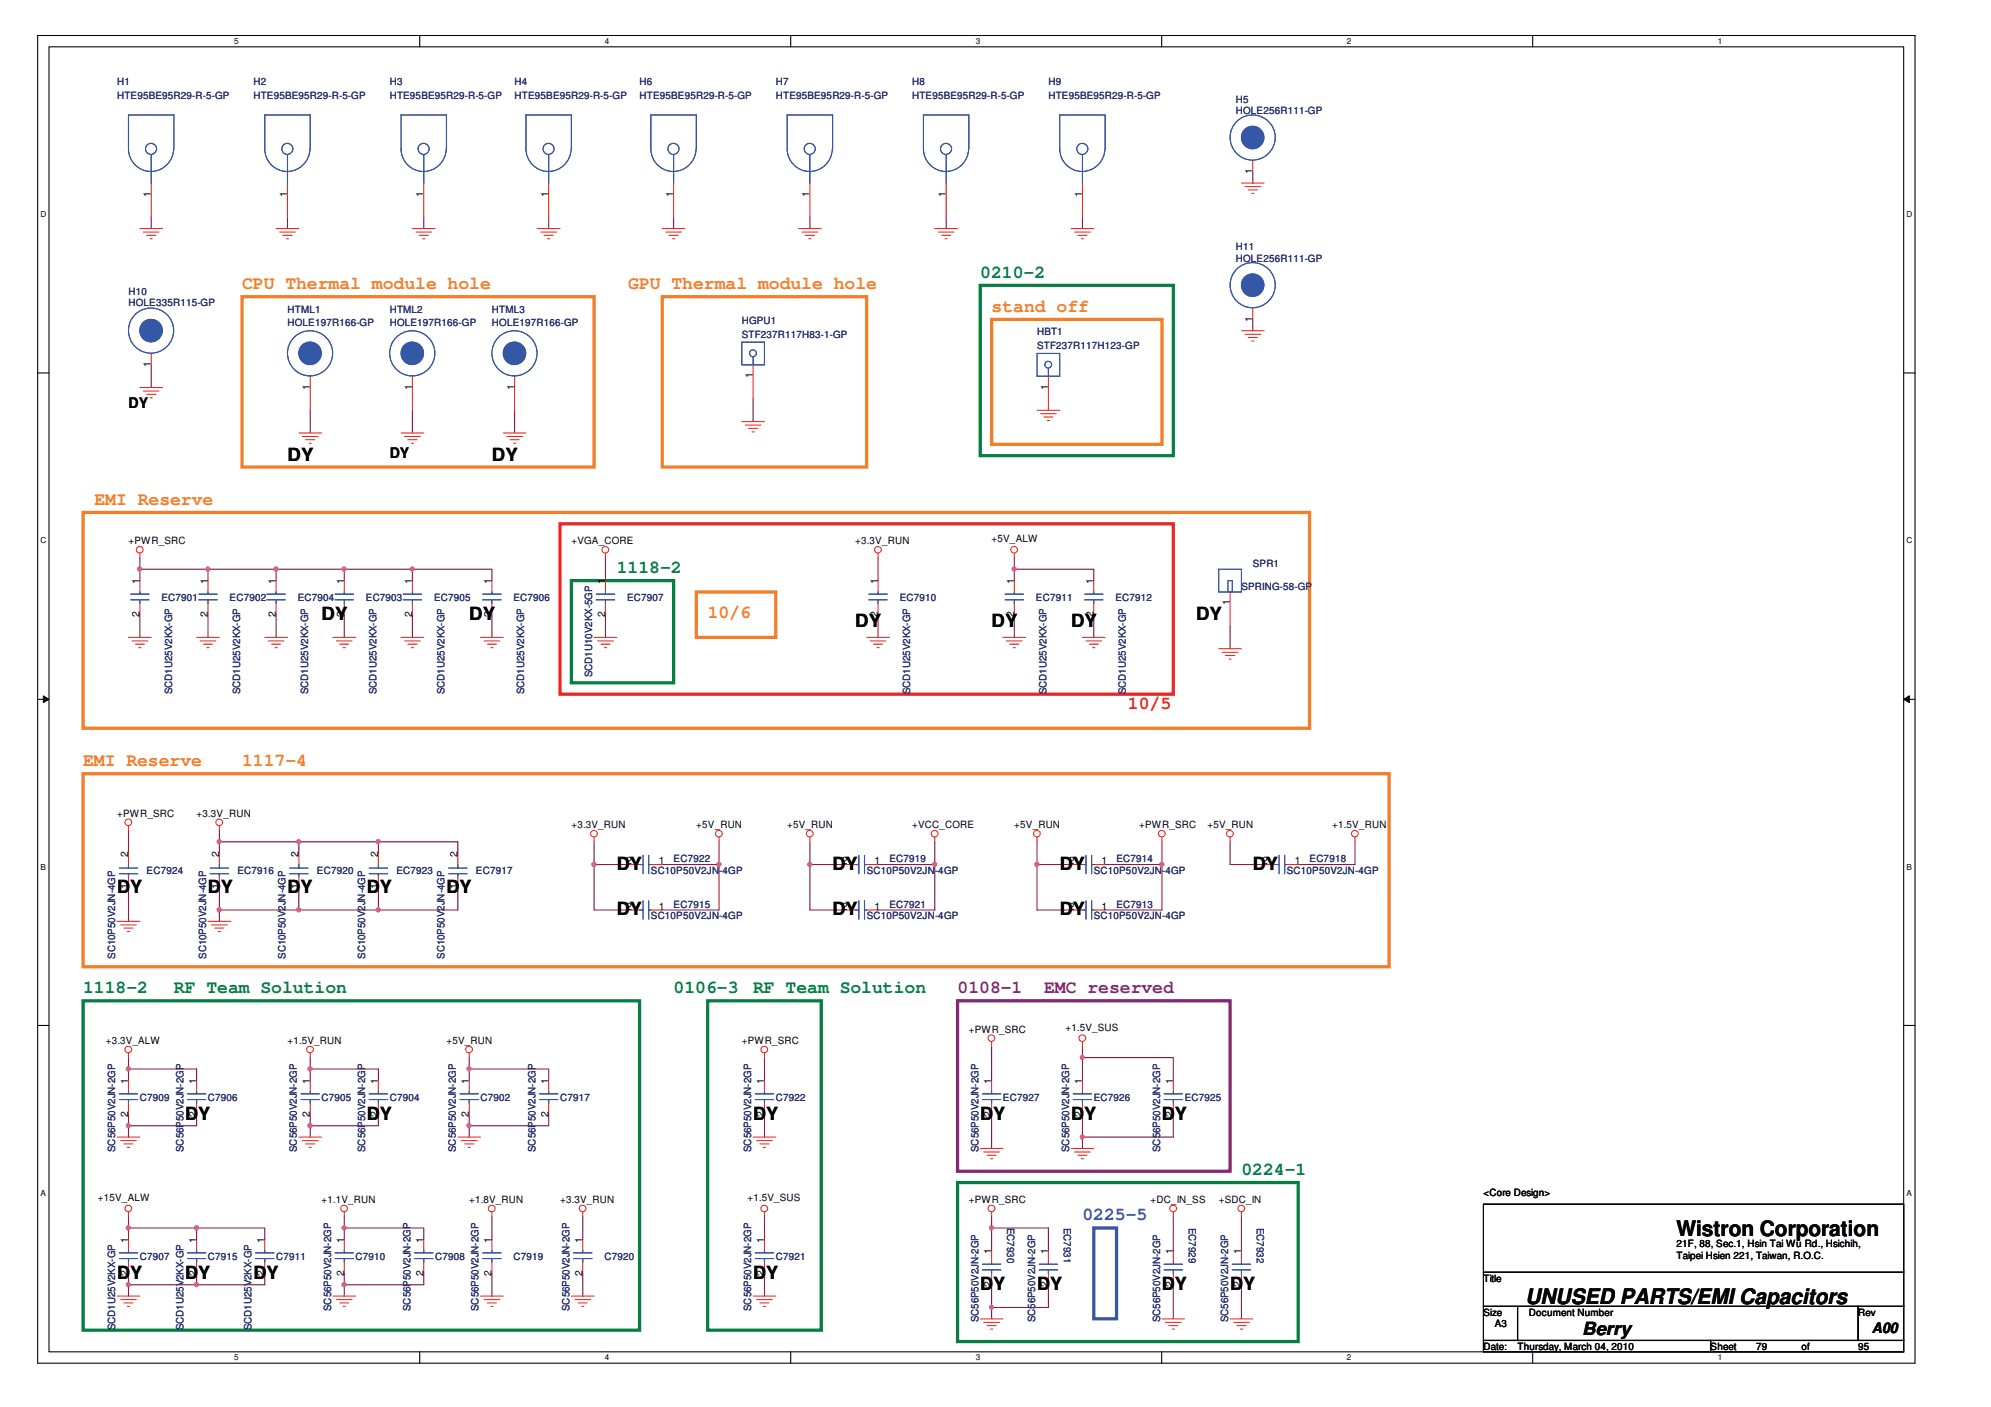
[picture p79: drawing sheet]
<svg xmlns="http://www.w3.org/2000/svg" width="297mm" height="210mm" viewBox="0 0 297 210" stroke-linecap="round" stroke-linejoin="round" font-family="sans-serif">
<defs><g id="words">
<g font-size="3.2" fill="#040503">
<text x="250.1" y="184.3">Wistron Corporation</text>
<text x="227.6" y="194.6">UNUSED PARTS/EMI Capacitors</text>
</g>
<g font-size="2.7" fill="#047e41">
<text x="146.2" y="41.4">0210-2</text>
<text x="92" y="85.5">1118-2</text>
<text x="12.4" y="148.2">1118-2</text>
<text x="25.9" y="148.2">RF Team Solution</text>
<text x="100.5" y="148.2">0106-3</text>
<text x="112.4" y="148.2">RF Team Solution</text>
<text x="185.2" y="175.3">0224-1</text>
</g>
<g font-size="2.7" fill="#f47e25">
<text x="36.1" y="43.1">CPU Thermal module hole</text>
<text x="93.7" y="43.1">GPU Thermal module hole</text>
<text x="147.9" y="46.5">stand off</text>
<text x="14.1" y="75.3">EMI Reserve</text>
<text x="105.6" y="92.3">10/6</text>
<text x="12.4" y="114.3">EMI Reserve</text>
<text x="36.1" y="114.3">1117-4</text>
</g>
<g font-size="2.7" fill="#040503">
<text x="42.9" y="68.8">DY</text>
<text x="73.4" y="68.8">DY</text>
<text x="48" y="92.5">DY</text>
<text x="70" y="92.5">DY</text>
<text x="127.6" y="93.5">DY</text>
<text x="147.9" y="93.5">DY</text>
<text x="159.8" y="93.5">DY</text>
<text x="178.4" y="92.5">DY</text>
<text x="92" y="129.8">DY</text>
<text x="124.2" y="129.8">DY</text>
<text x="158.1" y="129.8">DY</text>
<text x="186.9" y="129.8">DY</text>
<text x="17.5" y="133.2">DY</text>
<text x="31" y="133.2">DY</text>
<text x="42.9" y="133.2">DY</text>
<text x="54.8" y="133.2">DY</text>
<text x="66.6" y="133.2">DY</text>
<text x="92" y="136.6">DY</text>
<text x="124.2" y="136.6">DY</text>
<text x="158.1" y="136.6">DY</text>
<text x="27.6" y="167.1">DY</text>
<text x="54.8" y="167.1">DY</text>
<text x="112.4" y="167.1">DY</text>
<text x="146.2" y="167.1">DY</text>
<text x="159.8" y="167.1">DY</text>
<text x="173.4" y="167.1">DY</text>
<text x="17.5" y="190.8">DY</text>
<text x="27.6" y="190.8">DY</text>
<text x="37.8" y="190.8">DY</text>
<text x="112.4" y="190.8">DY</text>
<text x="146.2" y="192.5">DY</text>
<text x="154.7" y="192.5">DY</text>
<text x="173.4" y="192.5">DY</text>
<text x="183.5" y="192.5">DY</text>
<text x="236" y="199.2">Berry</text>
</g>
<text font-size="2.7" fill="#ee2523" x="168.3" y="105.8">10/5</text>
<g font-size="2.7" fill="#87267d">
<text x="142.9" y="148.2">0108-1</text>
<text x="155.8" y="148.2">EMC reserved</text>
</g>
<text font-size="2.7" fill="#3457a6" x="161.5" y="182.1">0225-5</text>
<g font-size="2.2" fill="#040503">
<text x="19.2" y="60.8">DY</text>
<text x="58.1" y="68.3">DY</text>
<text x="279.2" y="198.9">A00</text>
</g>
<g font-size="1.5" fill="#252c73">
<text x="17.5" y="12.8">H1</text>
<text x="17.5" y="14.8">HTE95BE95R29-R-5-GP</text>
<text x="37.8" y="12.8">H2</text>
<text x="37.8" y="14.8">HTE95BE95R29-R-5-GP</text>
<text x="58.1" y="12.8">H3</text>
<text x="58.1" y="14.8">HTE95BE95R29-R-5-GP</text>
<text x="76.8" y="12.8">H4</text>
<text x="76.8" y="14.8">HTE95BE95R29-R-5-GP</text>
<text x="95.4" y="12.8">H6</text>
<text x="95.4" y="14.8">HTE95BE95R29-R-5-GP</text>
<text x="115.7" y="12.8">H7</text>
<text x="115.7" y="14.8">HTE95BE95R29-R-5-GP</text>
<text x="136.1" y="12.8">H8</text>
<text x="136.1" y="14.8">HTE95BE95R29-R-5-GP</text>
<text x="156.4" y="12.8">H9</text>
<text x="156.4" y="14.8">HTE95BE95R29-R-5-GP</text>
<text x="184.4" y="15.3">H5</text>
<text x="184.4" y="17">HOLE256R111-GP</text>
<text x="184.4" y="37.3">H11</text>
<text x="184.4" y="39">HOLE256R111-GP</text>
<text x="19.2" y="43.9">H10</text>
<text x="19.2" y="45.6">HOLE335R115-GP</text>
<text x="42.9" y="46.6">HTML1</text>
<text x="58.1" y="46.6">HTML2</text>
<text x="73.4" y="46.6">HTML3</text>
<text x="42.9" y="48.7">HOLE197R166-GP</text>
<text x="58.1" y="48.7">HOLE197R166-GP</text>
<text x="73.4" y="48.7">HOLE197R166-GP</text>
<text x="110.7" y="48.3">HGPU1</text>
<text x="110.7" y="50.4">STF237R117H83-1-GP</text>
<text x="154.7" y="50">HBT1</text>
<text x="154.7" y="52.1">STF237R117H123-GP</text>
<text x="24.1" y="89.7">EC7901</text>
<text x="34.3" y="89.7">EC7902</text>
<text x="44.4" y="89.7">EC7904</text>
<text x="54.6" y="89.7">EC7903</text>
<text x="64.8" y="89.7">EC7905</text>
<text x="76.6" y="89.7">EC7906</text>
<text x="93.6" y="89.7">EC7907</text>
<text x="134.2" y="89.7">EC7910</text>
<text x="154.6" y="89.7">EC7911</text>
<text x="166.4" y="89.7">EC7912</text>
<text x="185.2" y="88">SPRING-58-GP</text>
<text x="186.9" y="84.6">SPR1</text>
<text x="88.4" y="101" transform="rotate(-90 88.4 101)">SCD1U10V2KX-5GP</text>
<text x="25.7" y="103.6" transform="rotate(-90 25.7 103.6)">SCD1U25V2KX-GP</text>
<text x="35.8" y="103.6" transform="rotate(-90 35.8 103.6)">SCD1U25V2KX-GP</text>
<text x="46" y="103.6" transform="rotate(-90 46 103.6)">SCD1U25V2KX-GP</text>
<text x="56.2" y="103.6" transform="rotate(-90 56.2 103.6)">SCD1U25V2KX-GP</text>
<text x="66.3" y="103.6" transform="rotate(-90 66.3 103.6)">SCD1U25V2KX-GP</text>
<text x="78.2" y="103.6" transform="rotate(-90 78.2 103.6)">SCD1U25V2KX-GP</text>
<text x="135.8" y="103.6" transform="rotate(-90 135.8 103.6)">SCD1U25V2KX-GP</text>
<text x="156.1" y="103.6" transform="rotate(-90 156.1 103.6)">SCD1U25V2KX-GP</text>
<text x="168" y="103.6" transform="rotate(-90 168 103.6)">SCD1U25V2KX-GP</text>
<text x="21.9" y="130.3">EC7924</text>
<text x="35.4" y="130.3">EC7916</text>
<text x="47.3" y="130.3">EC7920</text>
<text x="59.1" y="130.3">EC7923</text>
<text x="71" y="130.3">EC7917</text>
<text x="97.1" y="130.3">SC10P50V2JN-4GP</text>
<text x="100.5" y="128.7">EC7922</text>
<text x="129.3" y="130.3">SC10P50V2JN-4GP</text>
<text x="132.7" y="128.7">EC7919</text>
<text x="163.2" y="130.3">SC10P50V2JN-4GP</text>
<text x="166.6" y="128.7">EC7914</text>
<text x="192" y="130.3">SC10P50V2JN-4GP</text>
<text x="195.4" y="128.7">EC7918</text>
<text x="97.1" y="137.1">SC10P50V2JN-4GP</text>
<text x="100.5" y="135.4">EC7915</text>
<text x="129.3" y="137.1">SC10P50V2JN-4GP</text>
<text x="132.7" y="135.4">EC7921</text>
<text x="163.2" y="137.1">SC10P50V2JN-4GP</text>
<text x="166.6" y="135.4">EC7913</text>
<text x="17.2" y="143.1" transform="rotate(-90 17.2 143.1)">SC10P50V2JN-4GP</text>
<text x="30.7" y="143.1" transform="rotate(-90 30.7 143.1)">SC10P50V2JN-4GP</text>
<text x="42.6" y="143.1" transform="rotate(-90 42.6 143.1)">SC10P50V2JN-4GP</text>
<text x="54.5" y="143.1" transform="rotate(-90 54.5 143.1)">SC10P50V2JN-4GP</text>
<text x="66.3" y="143.1" transform="rotate(-90 66.3 143.1)">SC10P50V2JN-4GP</text>
<text x="20.9" y="164.2">C7909</text>
<text x="31" y="164.2">C7906</text>
<text x="48" y="164.2">C7905</text>
<text x="58.1" y="164.2">C7904</text>
<text x="71.7" y="164.2">C7902</text>
<text x="83.6" y="164.2">C7917</text>
<text x="115.7" y="164.2">C7922</text>
<text x="149.6" y="164.2">EC7927</text>
<text x="163.2" y="164.2">EC7926</text>
<text x="176.7" y="164.2">EC7925</text>
<text x="17.2" y="171.9" transform="rotate(-90 17.2 171.9)">SC56P50V2JN-2GP</text>
<text x="27.4" y="171.9" transform="rotate(-90 27.4 171.9)">SC56P50V2JN-2GP</text>
<text x="44.3" y="171.9" transform="rotate(-90 44.3 171.9)">SC56P50V2JN-2GP</text>
<text x="54.5" y="171.9" transform="rotate(-90 54.5 171.9)">SC56P50V2JN-2GP</text>
<text x="68" y="171.9" transform="rotate(-90 68 171.9)">SC56P50V2JN-2GP</text>
<text x="79.9" y="171.9" transform="rotate(-90 79.9 171.9)">SC56P50V2JN-2GP</text>
<text x="112.1" y="171.9" transform="rotate(-90 112.1 171.9)">SC56P50V2JN-2GP</text>
<text x="146" y="171.9" transform="rotate(-90 146 171.9)">SC56P50V2JN-2GP</text>
<text x="159.5" y="171.9" transform="rotate(-90 159.5 171.9)">SC56P50V2JN-2GP</text>
<text x="173.1" y="171.9" transform="rotate(-90 173.1 171.9)">SC56P50V2JN-2GP</text>
<text x="150.2" y="183.2" transform="rotate(90 150.2 183.2)">EC7930</text>
<text x="158.7" y="183.2" transform="rotate(90 158.7 183.2)">EC7931</text>
<text x="177.3" y="183.2" transform="rotate(90 177.3 183.2)">EC7929</text>
<text x="187.5" y="183.2" transform="rotate(90 187.5 183.2)">EC7932</text>
<text x="20.9" y="188">C7907</text>
<text x="31" y="188">C7915</text>
<text x="41.2" y="188">C7911</text>
<text x="53.1" y="188">C7910</text>
<text x="64.9" y="188">C7908</text>
<text x="76.6" y="188">C7919</text>
<text x="90.2" y="188">C7920</text>
<text x="115.7" y="188">C7921</text>
<text x="49.4" y="195.6" transform="rotate(-90 49.4 195.6)">SC56P50V2JN-2GP</text>
<text x="61.2" y="195.6" transform="rotate(-90 61.2 195.6)">SC56P50V2JN-2GP</text>
<text x="71.4" y="195.6" transform="rotate(-90 71.4 195.6)">SC56P50V2JN-2GP</text>
<text x="85" y="195.6" transform="rotate(-90 85 195.6)">SC56P50V2JN-2GP</text>
<text x="112.1" y="195.6" transform="rotate(-90 112.1 195.6)">SC56P50V2JN-2GP</text>
<text x="146" y="197.3" transform="rotate(-90 146 197.3)">SC56P50V2JN-2GP</text>
<text x="154.4" y="197.3" transform="rotate(-90 154.4 197.3)">SC56P50V2JN-2GP</text>
<text x="173.1" y="197.3" transform="rotate(-90 173.1 197.3)">SC56P50V2JN-2GP</text>
<text x="183.2" y="197.3" transform="rotate(-90 183.2 197.3)">SC56P50V2JN-2GP</text>
<text x="17.2" y="198.4" transform="rotate(-90 17.2 198.4)">SCD1U25V2KX-GP</text>
<text x="27.4" y="198.4" transform="rotate(-90 27.4 198.4)">SCD1U25V2KX-GP</text>
<text x="37.5" y="198.4" transform="rotate(-90 37.5 198.4)">SCD1U25V2KX-GP</text>
</g>
<g font-size="1.5" fill="#040503">
<text x="22.5" y="29.3" transform="rotate(-90 22.5 29.3)">1</text>
<text x="42.9" y="29.3" transform="rotate(-90 42.9 29.3)">1</text>
<text x="63.2" y="29.3" transform="rotate(-90 63.2 29.3)">1</text>
<text x="81.8" y="29.3" transform="rotate(-90 81.8 29.3)">1</text>
<text x="100.5" y="29.3" transform="rotate(-90 100.5 29.3)">1</text>
<text x="120.8" y="29.3" transform="rotate(-90 120.8 29.3)">1</text>
<text x="141.1" y="29.3" transform="rotate(-90 141.1 29.3)">1</text>
<text x="161.5" y="29.3" transform="rotate(-90 161.5 29.3)">1</text>
<text x="186.9" y="25.9" transform="rotate(-90 186.9 25.9)">1</text>
<text x="186.9" y="48" transform="rotate(-90 186.9 48)">1</text>
<text x="22.5" y="54.8" transform="rotate(-90 22.5 54.8)">1</text>
<text x="46.2" y="58.1" transform="rotate(-90 46.2 58.1)">1</text>
<text x="61.5" y="58.1" transform="rotate(-90 61.5 58.1)">1</text>
<text x="76.7" y="58.1" transform="rotate(-90 76.7 58.1)">1</text>
<text x="112.3" y="56.4" transform="rotate(-90 112.3 56.4)">1</text>
<text x="156.4" y="58.1" transform="rotate(-90 156.4 58.1)">1</text>
<text x="19.2" y="81.2">+PWR_SRC</text>
<text x="85.2" y="81.2">+VGA_CORE</text>
<text x="127.6" y="81.2">+3.3V_RUN</text>
<text x="147.9" y="80.9">+5V_ALW</text>
<text x="20.8" y="87.1" transform="rotate(-90 20.8 87.1)">1</text>
<text x="31" y="87.1" transform="rotate(-90 31 87.1)">1</text>
<text x="41.2" y="87.1" transform="rotate(-90 41.2 87.1)">1</text>
<text x="51.3" y="87.1" transform="rotate(-90 51.3 87.1)">1</text>
<text x="61.5" y="87.1" transform="rotate(-90 61.5 87.1)">1</text>
<text x="73.3" y="87.1" transform="rotate(-90 73.3 87.1)">1</text>
<text x="90.3" y="87.1" transform="rotate(-90 90.3 87.1)">1</text>
<text x="131" y="87.1" transform="rotate(-90 131 87.1)">1</text>
<text x="151.3" y="87.1" transform="rotate(-90 151.3 87.1)">1</text>
<text x="163.1" y="87.1" transform="rotate(-90 163.1 87.1)">1</text>
<text x="20.8" y="92" transform="rotate(-90 20.8 92)">2</text>
<text x="31" y="92" transform="rotate(-90 31 92)">2</text>
<text x="41.2" y="92" transform="rotate(-90 41.2 92)">2</text>
<text x="51.3" y="92" transform="rotate(-90 51.3 92)">2</text>
<text x="61.5" y="92" transform="rotate(-90 61.5 92)">2</text>
<text x="73.3" y="92" transform="rotate(-90 73.3 92)">2</text>
<text x="90.3" y="92" transform="rotate(-90 90.3 92)">2</text>
<text x="131" y="92" transform="rotate(-90 131 92)">2</text>
<text x="151.3" y="92" transform="rotate(-90 151.3 92)">2</text>
<text x="163.1" y="92" transform="rotate(-90 163.1 92)">2</text>
<text x="183.5" y="90.3" transform="rotate(-90 183.5 90.3)">1</text>
<text x="17.5" y="121.9">+PWR_SRC</text>
<text x="29.3" y="121.9">+3.3V_RUN</text>
<text x="85.2" y="123.6">+3.3V_RUN</text>
<text x="103.9" y="123.6">+5V_RUN</text>
<text x="117.4" y="123.6">+5V_RUN</text>
<text x="136.1" y="123.6">+VCC_CORE</text>
<text x="151.3" y="123.6">+5V_RUN</text>
<text x="170" y="123.6">+PWR_SRC</text>
<text x="180.1" y="123.6">+5V_RUN</text>
<text x="198.8" y="123.6">+1.5V_RUN</text>
<text x="19.1" y="127.8" transform="rotate(-90 19.1 127.8)">2</text>
<text x="32.7" y="127.8" transform="rotate(-90 32.7 127.8)">2</text>
<text x="44.5" y="127.8" transform="rotate(-90 44.5 127.8)">2</text>
<text x="56.4" y="127.8" transform="rotate(-90 56.4 127.8)">2</text>
<text x="68.3" y="127.8" transform="rotate(-90 68.3 127.8)">2</text>
<text x="93.4" y="128.9">2</text>
<text x="98.3" y="128.9">1</text>
<text x="125.6" y="128.9">2</text>
<text x="130.5" y="128.9">1</text>
<text x="159.5" y="128.9">2</text>
<text x="164.4" y="128.9">1</text>
<text x="188.3" y="128.9">2</text>
<text x="193.2" y="128.9">1</text>
<text x="19.1" y="132.7" transform="rotate(-90 19.1 132.7)">1</text>
<text x="32.7" y="132.7" transform="rotate(-90 32.7 132.7)">1</text>
<text x="44.5" y="132.7" transform="rotate(-90 44.5 132.7)">1</text>
<text x="56.4" y="132.7" transform="rotate(-90 56.4 132.7)">1</text>
<text x="68.3" y="132.7" transform="rotate(-90 68.3 132.7)">1</text>
<text x="93.4" y="135.7">2</text>
<text x="98.3" y="135.7">1</text>
<text x="125.6" y="135.7">2</text>
<text x="130.5" y="135.7">1</text>
<text x="159.5" y="135.7">2</text>
<text x="164.4" y="135.7">1</text>
<text x="15.8" y="155.8">+3.3V_ALW</text>
<text x="42.9" y="155.8">+1.5V_RUN</text>
<text x="66.6" y="155.8">+5V_RUN</text>
<text x="110.7" y="155.8">+PWR_SRC</text>
<text x="144.6" y="154.1">+PWR_SRC</text>
<text x="159" y="153.7">+1.5V_SUS</text>
<text x="19.1" y="161.7" transform="rotate(-90 19.1 161.7)">1</text>
<text x="29.3" y="161.7" transform="rotate(-90 29.3 161.7)">1</text>
<text x="46.2" y="161.7" transform="rotate(-90 46.2 161.7)">1</text>
<text x="56.4" y="161.7" transform="rotate(-90 56.4 161.7)">1</text>
<text x="70" y="161.7" transform="rotate(-90 70 161.7)">1</text>
<text x="81.8" y="161.7" transform="rotate(-90 81.8 161.7)">1</text>
<text x="114" y="161.7" transform="rotate(-90 114 161.7)">1</text>
<text x="147.9" y="161.7" transform="rotate(-90 147.9 161.7)">1</text>
<text x="161.5" y="161.7" transform="rotate(-90 161.5 161.7)">1</text>
<text x="175" y="161.7" transform="rotate(-90 175 161.7)">1</text>
<text x="19.1" y="166.6" transform="rotate(-90 19.1 166.6)">2</text>
<text x="29.3" y="166.6" transform="rotate(-90 29.3 166.6)">2</text>
<text x="46.2" y="166.6" transform="rotate(-90 46.2 166.6)">2</text>
<text x="56.4" y="166.6" transform="rotate(-90 56.4 166.6)">2</text>
<text x="70" y="166.6" transform="rotate(-90 70 166.6)">2</text>
<text x="81.8" y="166.6" transform="rotate(-90 81.8 166.6)">2</text>
<text x="114" y="166.6" transform="rotate(-90 114 166.6)">2</text>
<text x="147.9" y="166.6" transform="rotate(-90 147.9 166.6)">2</text>
<text x="161.5" y="166.6" transform="rotate(-90 161.5 166.6)">2</text>
<text x="175" y="166.6" transform="rotate(-90 175 166.6)">2</text>
<text x="14.6" y="179.2">+15V_ALW</text>
<text x="48" y="179.5">+1.1V_RUN</text>
<text x="70" y="179.5">+1.8V_RUN</text>
<text x="83.6" y="179.5">+3.3V_RUN</text>
<text x="111.5" y="179.2">+1.5V_SUS</text>
<text x="144.6" y="179.5">+PWR_SRC</text>
<text x="171.7" y="179.5">+DC_IN_SS</text>
<text x="181.8" y="179.5">+SDC_IN</text>
<text x="221.3" y="178.5">&lt;Core Design&gt;</text>
<text x="19.1" y="185.4" transform="rotate(-90 19.1 185.4)">1</text>
<text x="29.3" y="185.4" transform="rotate(-90 29.3 185.4)">1</text>
<text x="39.5" y="185.4" transform="rotate(-90 39.5 185.4)">1</text>
<text x="51.3" y="185.4" transform="rotate(-90 51.3 185.4)">1</text>
<text x="63.2" y="185.4" transform="rotate(-90 63.2 185.4)">1</text>
<text x="73.3" y="185.4" transform="rotate(-90 73.3 185.4)">1</text>
<text x="86.9" y="185.4" transform="rotate(-90 86.9 185.4)">1</text>
<text x="114" y="185.4" transform="rotate(-90 114 185.4)">1</text>
<text x="19.1" y="190.3" transform="rotate(-90 19.1 190.3)">2</text>
<text x="29.3" y="190.3" transform="rotate(-90 29.3 190.3)">2</text>
<text x="39.5" y="190.3" transform="rotate(-90 39.5 190.3)">2</text>
<text x="51.3" y="190.3" transform="rotate(-90 51.3 190.3)">2</text>
<text x="63.2" y="190.3" transform="rotate(-90 63.2 190.3)">2</text>
<text x="73.3" y="190.3" transform="rotate(-90 73.3 190.3)">2</text>
<text x="86.9" y="190.3" transform="rotate(-90 86.9 190.3)">2</text>
<text x="114" y="190.3" transform="rotate(-90 114 190.3)">2</text>
<text x="147.9" y="192" transform="rotate(-90 147.9 192)">2</text>
<text x="147.9" y="187.1" transform="rotate(-90 147.9 187.1)">1</text>
<text x="156.4" y="192" transform="rotate(-90 156.4 192)">2</text>
<text x="156.4" y="187.1" transform="rotate(-90 156.4 187.1)">1</text>
<text x="175" y="192" transform="rotate(-90 175 192)">2</text>
<text x="175" y="187.1" transform="rotate(-90 175 187.1)">1</text>
<text x="185.2" y="192" transform="rotate(-90 185.2 192)">2</text>
<text x="185.2" y="187.1" transform="rotate(-90 185.2 187.1)">1</text>
<text x="221.3" y="191.2">Title</text>
<text x="250.1" y="186.1">21F, 88, Sec.1, Hsin Tai Wu Rd., Hsichih,</text>
<text x="250.1" y="187.8">Taipei Hsien 221, Taiwan, R.O.C.</text>
<text x="221.3" y="196.3">Size</text>
<text x="223" y="198">A3</text>
<text x="228.1" y="196.3">Document Number</text>
<text x="277.2" y="196.3">Rev</text>
<text x="221.3" y="201.3">Date:</text>
<text x="226.4" y="201.3">Thursday, March 04, 2010</text>
<text x="255.2" y="201.3">Sheet</text>
<text x="262" y="201.3">79</text>
<text x="268.8" y="201.4">of</text>
<text x="277.2" y="201.3">95</text>
</g>
<g font-size="1.2" fill="#040503">
<text x="34.9" y="6.5">5</text>
<text x="90.3" y="6.5">4</text>
<text x="145.6" y="6.5">3</text>
<text x="200.9" y="6.5">2</text>
<text x="256.3" y="6.5">1</text>
<text x="6.1" y="32.4">D</text>
<text x="284.5" y="32.4">D</text>
<text x="6.1" y="81.1">C</text>
<text x="284.5" y="81.1">C</text>
<text x="6.1" y="129.7">B</text>
<text x="284.5" y="129.7">B</text>
<text x="6.1" y="178.4">A</text>
<text x="284.5" y="178.4">A</text>
<text x="34.9" y="202.9">5</text>
<text x="90.3" y="202.9">4</text>
<text x="145.6" y="202.9">3</text>
<text x="200.9" y="202.9">2</text>
<text x="256.3" y="202.9">1</text>
</g>
</g></defs>
<path d="M5.6 5.3h280.1v198.1h-280.1zM7.3 7h276.7v194.7h-276.7z" fill="none" stroke="#040503" stroke-width=".16"/>
<g fill="#fff">
<path d="M34.9 5.5h.7v1.3h-.7z"/>
<path d="M34.9 201.8h.7v1.4h-.7z"/>
</g>
<path d="M62.6 5.3v1.7M62.6 201.7v1.7" fill="none" stroke="#040503" stroke-width=".16"/>
<g fill="#fff">
<path d="M90.3 5.5h.6v1.3h-.6z"/>
<path d="M90.3 201.8h.6v1.4h-.6z"/>
</g>
<path d="M118 5.3v1.7M118 201.7v1.7" fill="none" stroke="#040503" stroke-width=".16"/>
<g fill="#fff">
<path d="M145.6 5.5h.6v1.3h-.6z"/>
<path d="M145.6 201.8h.6v1.4h-.6z"/>
</g>
<path d="M173.3 5.3v1.7M173.3 201.7v1.7" fill="none" stroke="#040503" stroke-width=".16"/>
<g fill="#fff">
<path d="M200.9 5.5h.7v1.3h-.7z"/>
<path d="M200.9 201.8h.7v1.4h-.7z"/>
</g>
<path d="M228.7 5.3v1.7M228.7 201.7v1.7" fill="none" stroke="#040503" stroke-width=".16"/>
<g fill="#fff">
<path d="M256.3 5.5h.6v1.3h-.6z"/>
<path d="M256.3 201.8h.6v1.4h-.6z"/>
<path d="M6.1 31.3h.8v1.3h-.8z"/>
<path d="M284.5 31.3h.8v1.3h-.8z"/>
<path d="M6.1 80h.8v1.3h-.8z"/>
<path d="M284.5 80h.8v1.3h-.8z"/>
</g>
<path d="M5.6 55.6h1.7M284 55.6h1.7" fill="none" stroke="#040503" stroke-width=".16"/>
<g fill="#fff">
<path d="M6.1 128.7h.7v1.3h-.7z"/>
<path d="M284.5 128.7h.7v1.3h-.7z"/>
</g>
<path d="M5.6 104.3h1.7M284 104.3h1.7" fill="none" stroke="#040503" stroke-width=".16"/>
<path d="M6.5 103.8l.8 .5-.8 .5z" fill="#040503"/>
<path d="M6.5 103.8l.8 .5-.8 .5z" fill="none" stroke="#040503" stroke-width=".15"/>
<path d="M284 104.3l.9-.5v1z" fill="#040503"/>
<path d="M284 104.3l.9-.5v1z" fill="none" stroke="#040503" stroke-width=".15"/>
<g fill="#fff">
<path d="M6.1 177.3h.7v1.3h-.7z"/>
<path d="M284.5 177.3h.7v1.3h-.7z"/>
</g>
<path d="M5.6 153h1.7M284 153h1.7" fill="none" stroke="#040503" stroke-width=".16"/>
<g fill="none" stroke="#89163e" stroke-width=".16">
<path d="M22.6 32.4v1.7M42.9 32.4v1.7M63.2 32.4v1.7M81.9 32.4v1.7M100.5 32.4v1.7M120.8 32.4v1.7M141.2 32.4v1.7M161.5 32.4v1.7M186.9 25.6v1.7M22.6 54.4v3.4M112.4 59.5v3.4M46.3 61.2v3.4"/>
<path d="M61.5 61.2v3.4M76.8 61.2v3.4M20.9 86.6v-1.7h10.1v1.7M20.9 91.7v3.4M31 91.7v3.4"/>
</g>
<circle cx="31" cy="84.9" r=".31" fill="#ca5ca3"/>
<circle cx="31" cy="84.9" r=".31" fill="none" stroke="#ca5ca3" stroke-width=".16"/>
<circle cx="20.8" cy="84.9" r=".31" fill="#ca5ca3"/>
<circle cx="20.8" cy="84.9" r=".31" fill="none" stroke="#ca5ca3" stroke-width=".16"/>
<path d="M20.9 83.2v1.7M41.2 91.7v3.4M41.2 84.9h10.2M51.4 91.7v3.4" fill="none" stroke="#89163e" stroke-width=".16"/>
<circle cx="41.2" cy="84.9" r=".31" fill="#ca5ca3"/>
<circle cx="41.2" cy="84.9" r=".31" fill="none" stroke="#ca5ca3" stroke-width=".16"/>
<path d="M31 84.9h10.2v1.7M51.4 86.6v-1.7h10.1v1.7M61.5 91.7v3.4" fill="none" stroke="#89163e" stroke-width=".16"/>
<circle cx="61.5" cy="84.9" r=".31" fill="#ca5ca3"/>
<circle cx="61.5" cy="84.9" r=".31" fill="none" stroke="#ca5ca3" stroke-width=".16"/>
<circle cx="51.3" cy="84.9" r=".31" fill="#ca5ca3"/>
<circle cx="51.3" cy="84.9" r=".31" fill="none" stroke="#ca5ca3" stroke-width=".16"/>
<path d="M61.5 84.9h11.9v1.7M73.4 91.7v3.4M90.3 83.2v3.4M90.3 91.7v3.4M131 83.2v3.4M131 91.7v3.4M151.3 86.6v-1.7h11.9v1.7M151.3 91.7v3.4M163.2 91.7v3.4M183.5 93.4v3.4" fill="none" stroke="#89163e" stroke-width=".16"/>
<circle cx="151.3" cy="84.9" r=".31" fill="#ca5ca3"/>
<circle cx="151.3" cy="84.9" r=".31" fill="none" stroke="#ca5ca3" stroke-width=".16"/>
<path d="M186.9 47.7v1.6M151.3 83.2v1.7M19.2 123.9v3.4M19.2 132.4v5M44.6 125.6h-11.9v1.7" fill="none" stroke="#89163e" stroke-width=".16"/>
<circle cx="32.7" cy="125.6" r=".31" fill="#ca5ca3"/>
<circle cx="32.7" cy="125.6" r=".31" fill="none" stroke="#ca5ca3" stroke-width=".16"/>
<path d="M32.7 123.9v1.7M44.6 125.6v1.7M56.4 125.6v1.7" fill="none" stroke="#89163e" stroke-width=".16"/>
<circle cx="44.6" cy="125.6" r=".31" fill="#ca5ca3"/>
<circle cx="44.6" cy="125.6" r=".31" fill="none" stroke="#ca5ca3" stroke-width=".16"/>
<path d="M32.7 132.4v3.4M44.6 125.6h11.8M44.6 132.4v3.4M56.4 132.4v3.4" fill="none" stroke="#89163e" stroke-width=".16"/>
<circle cx="44.6" cy="135.7" r=".31" fill="#ca5ca3"/>
<circle cx="44.6" cy="135.7" r=".31" fill="none" stroke="#ca5ca3" stroke-width=".16"/>
<path d="M32.7 135.8h23.7" fill="none" stroke="#89163e" stroke-width=".16"/>
<circle cx="32.7" cy="135.7" r=".31" fill="#ca5ca3"/>
<circle cx="32.7" cy="135.7" r=".31" fill="none" stroke="#ca5ca3" stroke-width=".16"/>
<path d="M32.7 135.8v1.6M56.4 135.8h11.9" fill="none" stroke="#89163e" stroke-width=".16"/>
<circle cx="56.4" cy="135.7" r=".31" fill="#ca5ca3"/>
<circle cx="56.4" cy="135.7" r=".31" fill="none" stroke="#ca5ca3" stroke-width=".16"/>
<path d="M56.4 125.6h11.9v1.7M68.3 132.4v3.4" fill="none" stroke="#89163e" stroke-width=".16"/>
<circle cx="56.4" cy="125.6" r=".31" fill="#ca5ca3"/>
<circle cx="56.4" cy="125.6" r=".31" fill="none" stroke="#ca5ca3" stroke-width=".16"/>
<path d="M88.6 129v6.8" fill="none" stroke="#89163e" stroke-width=".16"/>
<circle cx="88.6" cy="129" r=".31" fill="#ca5ca3"/>
<circle cx="88.6" cy="129" r=".31" fill="none" stroke="#ca5ca3" stroke-width=".16"/>
<path d="M88.6 135.8h5.1M88.6 129h5.1M107.3 129v6.8" fill="none" stroke="#89163e" stroke-width=".16"/>
<circle cx="107.3" cy="129" r=".31" fill="#ca5ca3"/>
<circle cx="107.3" cy="129" r=".31" fill="none" stroke="#ca5ca3" stroke-width=".16"/>
<path d="M88.6 125.6v3.4M98.8 135.8h8.5M107.3 125.6v3.4h-8.5M120.8 129h5.1M139.5 125.6v10.2" fill="none" stroke="#89163e" stroke-width=".16"/>
<circle cx="139.4" cy="129" r=".31" fill="#ca5ca3"/>
<circle cx="139.4" cy="129" r=".31" fill="none" stroke="#ca5ca3" stroke-width=".16"/>
<path d="M120.8 125.6v10.2M131 135.8h8.5" fill="none" stroke="#89163e" stroke-width=".16"/>
<circle cx="120.8" cy="129" r=".31" fill="#ca5ca3"/>
<circle cx="120.8" cy="129" r=".31" fill="none" stroke="#ca5ca3" stroke-width=".16"/>
<path d="M120.8 135.8h5.1M131 129h8.5M154.7 129h5.1M173.4 125.6v10.2" fill="none" stroke="#89163e" stroke-width=".16"/>
<circle cx="173.3" cy="129" r=".31" fill="#ca5ca3"/>
<circle cx="173.3" cy="129" r=".31" fill="none" stroke="#ca5ca3" stroke-width=".16"/>
<path d="M154.7 125.6v10.2M164.9 135.8h8.5" fill="none" stroke="#89163e" stroke-width=".16"/>
<circle cx="154.7" cy="129" r=".31" fill="#ca5ca3"/>
<circle cx="154.7" cy="129" r=".31" fill="none" stroke="#ca5ca3" stroke-width=".16"/>
<path d="M154.7 135.8h5.1M164.9 129h8.5M183.5 125.6v3.4h5.1M202.2 125.6v3.4h-8.5M46.3 159.5v1.7M46.3 167.9v1.7M86.9 181.5v3.4M86.9 190v3.4" fill="none" stroke="#89163e" stroke-width=".16"/>
<circle cx="46.3" cy="159.5" r=".31" fill="#ca5ca3"/>
<circle cx="46.3" cy="159.5" r=".31" fill="none" stroke="#ca5ca3" stroke-width=".16"/>
<path d="M19.2 159.5v1.7M19.2 167.9v1.7M70 161.2v-1.7h11.9v1.7M70 167.9v1.7" fill="none" stroke="#89163e" stroke-width=".16"/>
<circle cx="70" cy="159.5" r=".31" fill="#ca5ca3"/>
<circle cx="70" cy="159.5" r=".31" fill="none" stroke="#ca5ca3" stroke-width=".16"/>
<path d="M70 157.8v1.7M81.9 166.3v1.6h-11.9" fill="none" stroke="#89163e" stroke-width=".16"/>
<circle cx="70" cy="167.9" r=".31" fill="#ca5ca3"/>
<circle cx="70" cy="167.9" r=".31" fill="none" stroke="#ca5ca3" stroke-width=".16"/>
<path d="M70 166.3v1.6M19.2 181.5v3.4M19.2 190v1.7M19.2 183.2h10.1v1.7M51.4 191.7v1.7" fill="none" stroke="#89163e" stroke-width=".16"/>
<circle cx="29.3" cy="183.2" r=".31" fill="#ca5ca3"/>
<circle cx="29.3" cy="183.2" r=".31" fill="none" stroke="#ca5ca3" stroke-width=".16"/>
<circle cx="19.1" cy="183.2" r=".31" fill="#ca5ca3"/>
<circle cx="19.1" cy="183.2" r=".31" fill="none" stroke="#ca5ca3" stroke-width=".16"/>
<path d="M29.3 190v1.7h-10.1v1.7" fill="none" stroke="#89163e" stroke-width=".16"/>
<circle cx="29.3" cy="191.6" r=".31" fill="#ca5ca3"/>
<circle cx="29.3" cy="191.6" r=".31" fill="none" stroke="#ca5ca3" stroke-width=".16"/>
<circle cx="19.1" cy="191.6" r=".31" fill="#ca5ca3"/>
<circle cx="19.1" cy="191.6" r=".31" fill="none" stroke="#ca5ca3" stroke-width=".16"/>
<path d="M19.2 159.5h10.1" fill="none" stroke="#89163e" stroke-width=".16"/>
<circle cx="19.1" cy="159.5" r=".31" fill="#ca5ca3"/>
<circle cx="19.1" cy="159.5" r=".31" fill="none" stroke="#ca5ca3" stroke-width=".16"/>
<path d="M29.3 159.5v1.7M29.3 166.3v1.6h-10.1" fill="none" stroke="#89163e" stroke-width=".16"/>
<circle cx="19.1" cy="167.9" r=".31" fill="#ca5ca3"/>
<circle cx="19.1" cy="167.9" r=".31" fill="none" stroke="#ca5ca3" stroke-width=".16"/>
<path d="M46.3 159.5h10.1v1.7M19.2 166.3v1.6M56.4 166.3v1.6h-10.1M29.3 183.2h10.2v1.7M39.5 190v1.7h-10.2" fill="none" stroke="#89163e" stroke-width=".16"/>
<circle cx="46.3" cy="167.9" r=".31" fill="#ca5ca3"/>
<circle cx="46.3" cy="167.9" r=".31" fill="none" stroke="#ca5ca3" stroke-width=".16"/>
<path d="M46.3 166.3v1.6M51.4 181.5v1.7h11.8v1.7" fill="none" stroke="#89163e" stroke-width=".16"/>
<circle cx="51.3" cy="183.2" r=".31" fill="#ca5ca3"/>
<circle cx="51.3" cy="183.2" r=".31" fill="none" stroke="#ca5ca3" stroke-width=".16"/>
<path d="M51.4 183.2v1.7M51.4 190v1.7h11.8v-1.7" fill="none" stroke="#89163e" stroke-width=".16"/>
<circle cx="51.3" cy="191.6" r=".31" fill="#ca5ca3"/>
<circle cx="51.3" cy="191.6" r=".31" fill="none" stroke="#ca5ca3" stroke-width=".16"/>
<path d="M19.2 157.8v1.7M46.3 157.8v1.7M114.1 157.8v3.4M147.9 156.1v5.1M114.1 166.3v3.3M147.9 166.3v5M161.5 169.6v1.7M73.4 181.5v3.4M73.4 190v3.4M114.1 181.5v3.4M114.1 190v3.4" fill="none" stroke="#89163e" stroke-width=".16"/>
<circle cx="161.5" cy="169.6" r=".31" fill="#ca5ca3"/>
<circle cx="161.5" cy="169.6" r=".31" fill="none" stroke="#ca5ca3" stroke-width=".16"/>
<path d="M175 157.8h-13.5v3.4M175 166.3v3.3h-13.5" fill="none" stroke="#89163e" stroke-width=".16"/>
<circle cx="161.5" cy="157.8" r=".31" fill="#ca5ca3"/>
<circle cx="161.5" cy="157.8" r=".31" fill="none" stroke="#ca5ca3" stroke-width=".16"/>
<path d="M161.5 156.1v1.7M175 157.8v3.4M161.5 166.3v3.3M147.9 191.7v3.4h8.5M147.9 183.2v3.4" fill="none" stroke="#89163e" stroke-width=".16"/>
<circle cx="147.9" cy="195" r=".31" fill="#ca5ca3"/>
<circle cx="147.9" cy="195" r=".31" fill="none" stroke="#ca5ca3" stroke-width=".16"/>
<path d="M147.9 195.1v1.7M147.9 183.2h8.5M156.4 191.7v3.4" fill="none" stroke="#89163e" stroke-width=".16"/>
<circle cx="147.9" cy="183.2" r=".31" fill="#ca5ca3"/>
<circle cx="147.9" cy="183.2" r=".31" fill="none" stroke="#ca5ca3" stroke-width=".16"/>
<path d="M147.9 181.5v1.7M156.4 183.2v3.4M175 181.5v5.1M175 191.7v5.1M185.2 181.5v5.1M185.2 191.7v5.1" fill="none" stroke="#89163e" stroke-width=".16"/>
<g fill="none" stroke="#ee2523" stroke-width=".16">
<path d="M20.9 34.1h3.4M21.4 34.6h2.3M21.9 35.1h1.3M22.4 35.6h.3M41.2 34.1h3.4M41.7 34.6h2.4M42.2 35.1h1.4M42.7 35.6h.4M61.5 34.1h3.4M62.1 34.6h2.3M62.5 35.1h1.4M63.1 35.6h.3"/>
<path d="M80.2 34.1h3.4M80.7 34.6h2.3M81.2 35.1h1.3M81.7 35.6h.3M98.8 34.1h3.4M99.3 34.6h2.4M99.8 35.1h1.4M100.3 35.6h.4M119.1 34.1h3.4M119.7 34.6h2.3M120.1 35.1h1.4M120.7 35.6h.3"/>
<path d="M139.5 34.1h3.4M140 34.6h2.3M140.5 35.1h1.3M141 35.6h.3M159.8 34.1h3.4M160.3 34.6h2.4M160.8 35.1h1.4M161.3 35.6h.4M185.2 27.3h3.4M185.7 27.8h2.4M186.2 28.3h1.4M186.7 28.9h.4"/>
<path d="M20.9 57.8h3.4M21.4 58.3h2.3M21.9 58.8h1.3M22.4 59.3h.3M76.8 56.1v5.1M156.4 56.1v5.1M185.2 49.3h3.4M185.7 49.9h2.4M186.2 50.4h1.4M186.7 50.9h.4M44.6 64.6h3.4M45.1 65.1h2.3"/>
<path d="M45.6 65.6h1.4M46.1 66.1h.3M59.8 64.6h3.4M60.4 65.1h2.3M60.8 65.6h1.4M61.4 66.1h.3M75.1 64.6h3.4M75.6 65.1h2.3M76.1 65.6h1.4M76.6 66.1h.3M110.7 62.9h3.4M111.2 63.4h2.3"/>
<path d="M111.7 63.9h1.3M112.2 64.4h.3M154.7 61.2h3.4M155.2 61.7h2.4M155.7 62.2h1.4M156.2 62.7h.4M19.2 95.1h3.4M19.7 95.6h2.3M20.2 96.1h1.4M20.7 96.6h.3M20.9 82.5v.7M29.3 95.1h3.4"/>
<path d="M29.9 95.6h2.3M30.3 96.1h1.4M30.9 96.6h.3M39.5 95.1h3.4M40 95.6h2.4M40.5 96.1h1.4M41 96.6h.4M49.7 95.1h3.4M50.2 95.6h2.3M50.7 96.1h1.3M51.2 96.6h.3M59.8 95.1h3.4"/>
<path d="M60.4 95.6h2.3M60.8 96.1h1.4M61.4 96.6h.3M71.7 95.1h3.4M72.2 95.6h2.4M72.7 96.1h1.4M73.2 96.6h.3M88.6 95.1h3.4M89.2 95.6h2.3M89.6 96.1h1.4M90.2 96.6h.3M90.3 82.5v.7"/>
<path d="M129.3 95.1h3.4M129.8 95.6h2.4M130.3 96.1h1.4M130.8 96.6h.4M131 82.5v.7M149.6 95.1h3.4M150.2 95.6h2.3M150.6 96.1h1.4M151.2 96.6h.3M151.3 82.5v.7M161.5 95.1h3.4M162 95.6h2.4"/>
<path d="M162.5 96.1h1.4M163 96.6h.3M181.8 96.8h3.4M182.3 97.3h2.4M182.8 97.8h1.4M183.4 98.3h.3M17.5 137.4h3.4M18 138h2.3M18.5 138.5h1.4M19 139h.3M19.2 123.2v.7M31 137.4h3.4"/>
<path d="M31.6 138h2.3M32 138.5h1.4M32.6 139h.3M32.7 123.2v.7M88.6 124.9v.7M107.3 124.9v.7M120.8 124.9v.7M139.5 124.9v.7M154.7 124.9v.7M173.4 124.9v.7M183.5 124.9v.7M202.2 124.9v.7"/>
<path d="M19.2 157.1v.7M46.3 157.1v.7M70 157.1v.7M114.1 157.1v.7M147.9 155.4v.7M161.5 155.4v.7M17.5 169.6h3.4M18 170.2h2.3M18.5 170.7h1.4M19 171.2h.3M19.2 161.2v1.7M19.2 164.6v1.7"/>
<path d="M44.6 169.6h3.4M45.1 170.2h2.3M45.6 170.7h1.4M46.1 171.2h.3M68.3 169.6h3.4M68.8 170.2h2.4M69.3 170.7h1.4M69.8 171.2h.4M112.4 169.6h3.3M112.9 170.2h2.3M113.4 170.7h1.3M113.9 171.2h.3"/>
<path d="M146.2 171.3h3.4M146.8 171.9h2.3M147.3 172.3h1.3M147.8 172.9h.3M159.8 171.3h3.4M160.3 171.9h2.4M160.8 172.3h1.4M161.3 172.9h.4M17.5 193.4h3.4M18 193.9h2.3M18.5 194.4h1.4M19 194.9h.3"/>
<path d="M19.2 180.8v.7M49.7 193.4h3.4M50.2 193.9h2.3M50.7 194.4h1.3M51.2 194.9h.3M51.4 180.8v.7M71.7 193.4h3.4M72.2 193.9h2.4M72.7 194.4h1.4M73.2 194.9h.3M73.4 180.8v.7M85.2 193.4h3.4"/>
<path d="M85.8 193.9h2.3M86.3 194.4h1.3M86.8 194.9h.3M86.9 180.8v.7M112.4 193.4h3.3M112.9 193.9h2.3M113.4 194.4h1.3M113.9 194.9h.3M114.1 180.8v.7M146.2 196.8h3.4M146.8 197.3h2.3M147.3 197.8h1.3"/>
<path d="M147.8 198.3h.3M147.9 180.8v.7M173.4 196.8h3.3M173.9 197.3h2.3M174.4 197.8h1.3M174.9 198.3h.3M175 180.8v.7M175 186.6v1.7M175 190v1.7M183.5 196.8h3.4M184 197.3h2.4M184.5 197.8h1.4"/>
<path d="M185.1 198.3h.3M185.2 180.8v.7"/>
<circle cx="20.8" cy="82" r=".5"/>
<circle cx="90.3" cy="82" r=".5"/>
<circle cx="131" cy="82" r=".5"/>
<circle cx="151.3" cy="82" r=".5"/>
<circle cx="19.2" cy="122.7" r=".5"/>
<circle cx="32.7" cy="122.7" r=".5"/>
<circle cx="88.6" cy="124.4" r=".5"/>
<circle cx="107.3" cy="124.4" r=".5"/>
<circle cx="120.8" cy="124.4" r=".5"/>
<circle cx="139.5" cy="124.4" r=".5"/>
<circle cx="154.7" cy="124.4" r=".5"/>
<circle cx="173.3" cy="124.4" r=".5"/>
<circle cx="183.5" cy="124.4" r=".5"/>
<circle cx="202.1" cy="124.4" r=".5"/>
<circle cx="19.2" cy="156.6" r=".5"/>
<circle cx="46.3" cy="156.6" r=".5"/>
<circle cx="70" cy="156.6" r=".5"/>
<circle cx="114" cy="156.6" r=".5"/>
<circle cx="147.9" cy="154.9" r=".5"/>
<circle cx="161.5" cy="154.9" r=".5"/>
<circle cx="19.2" cy="180.3" r=".5"/>
<circle cx="51.3" cy="180.3" r=".5"/>
<circle cx="73.4" cy="180.3" r=".5"/>
<circle cx="86.9" cy="180.3" r=".5"/>
<circle cx="114" cy="180.3" r=".5"/>
<circle cx="147.9" cy="180.3" r=".5"/>
<circle cx="175" cy="180.3" r=".5"/>
<circle cx="185.2" cy="180.3" r=".5"/>
</g>
<path d="M221.3 179.6h62.7v10.2h-62.7zM221.3 189.8h62.7v5.1h-62.7zM221.3 194.9h5.1v5.1h-5.1zM221.3 200h33.9v1.7h-33.9zM226.4 194.9h50.8v5.1h-50.8zM255.2 200h28.8v1.7h-28.8zM277.2 194.9h6.8v5.1h-6.8z" fill="none" stroke="#040503" stroke-width=".16"/>
<path d="M36.1 44.3h52.5v25.4h-52.5zM98.8 44.3h30.5v25.4h-30.5zM147.9 47.7h25.5v18.6h-25.5zM12.4 76.5h183v32.1h-183zM103.9 88.3h11.8v6.8h-11.8zM12.4 115.4h194.8v28.8h-194.8z" fill="none" stroke="#f47e25" stroke-width=".48"/>
<path d="M83.6 78.1h91.4v25.5h-91.4z" fill="none" stroke="#ee2523" stroke-width=".48"/>
<path d="M146.2 42.6h28.8v25.4h-28.8zM85.2 86.6h15.3v15.3h-15.3zM12.4 149.3h83v49.1h-83zM105.6 149.3h16.9v49.1h-16.9zM142.9 176.4h50.8v23.7h-50.8z" fill="none" stroke="#047e41" stroke-width=".48"/>
<path d="M142.9 149.3h40.6v25.4h-40.6z" fill="none" stroke="#87267d" stroke-width=".48"/>
<path d="M163.2 183.2h3.4v13.6h-3.4z" fill="none" stroke="#3457a6" stroke-width=".48"/>
<g fill="none" stroke="#3457a6" stroke-width=".16">
<path d="M154.7 52.7h3.4v3.4h-3.4zM156.4 55v1.1M17.8 163.2h2.7M17.8 164h2.7M19.2 162.9v.3M19.2 164v.6M173.7 188.6h2.7M173.7 189.4h2.7M175 188.3v.3M175 189.4v.6"/>
<circle cx="156.4" cy="54.4" r=".51"/>
</g>
<circle cx="76.8" cy="52.7" r="1.68" fill="#3457a6"/>
<g fill="none" stroke="#3457a6" stroke-width=".16">
<circle cx="76.8" cy="52.7" r="1.68"/>
<circle cx="76.8" cy="52.7" r="3.4"/>
</g>
<circle cx="76.8" cy="52.7" r="1.68" fill="#3457a6"/>
<g fill="none" stroke="#3457a6" stroke-width=".16">
<circle cx="76.8" cy="52.7" r="1.68"/>
<circle cx="76.8" cy="52.7" r="3.4"/>
</g>
<path d="M186.9 46v1.7" fill="none" stroke="#ee2523" stroke-width=".16"/>
<circle cx="186.9" cy="42.5" r="1.68" fill="#3457a6"/>
<g fill="none" stroke="#3457a6" stroke-width=".16">
<circle cx="186.9" cy="42.5" r="1.68"/>
<circle cx="186.9" cy="42.5" r="3.4"/>
</g>
<circle cx="186.9" cy="42.5" r="1.68" fill="#3457a6"/>
<g fill="none" stroke="#3457a6" stroke-width=".16">
<circle cx="186.9" cy="42.5" r="1.68"/>
<circle cx="186.9" cy="42.5" r="3.4"/>
</g>
<path d="M46.3 56.1v5.1" fill="none" stroke="#ee2523" stroke-width=".16"/>
<circle cx="46.3" cy="52.7" r="1.68" fill="#3457a6"/>
<g fill="none" stroke="#3457a6" stroke-width=".16">
<circle cx="46.3" cy="52.7" r="1.68"/>
<circle cx="46.3" cy="52.7" r="3.4"/>
</g>
<circle cx="46.3" cy="52.7" r="1.68" fill="#3457a6"/>
<g fill="none" stroke="#3457a6" stroke-width=".16">
<path d="M161.5 23.1v4.2M164.8 22.2a3.4 3.4 0 0 1-3.3 3.4 3.4 3.4 0 0 1-3.4-3.4v-5h6.8v5M129.6 88.6h2.8M129.6 89.5h2.8M131 88.3v.3M131 89.5v.5M44.9 163.2h2.8M44.9 164h2.8M46.3 162.9v.3M46.3 164v.6M72 186.9h2.8M72 187.8h2.8"/>
<path d="M73.4 186.6v.3M73.4 187.8v.5M146.6 188.6h2.7M146.6 189.4h2.7M147.9 188.3v.3M147.9 189.4v.6"/>
<circle cx="161.5" cy="22.2" r=".83"/>
<circle cx="46.3" cy="52.7" r="1.68"/>
<circle cx="46.3" cy="52.7" r="3.4"/>
</g>
<path d="M161.5 27.3v5.1M61.5 56.1v5.1M131 86.6v1.7M131 90v1.7M46.3 161.2v1.7M46.3 164.6v1.7M73.4 184.9v1.7M73.4 188.3v1.7M147.9 186.6v1.7M147.9 190v1.7" fill="none" stroke="#ee2523" stroke-width=".16"/>
<circle cx="61.5" cy="52.7" r="1.68" fill="#3457a6"/>
<g fill="none" stroke="#3457a6" stroke-width=".16">
<circle cx="61.5" cy="52.7" r="1.68"/>
<circle cx="61.5" cy="52.7" r="3.4"/>
</g>
<circle cx="61.5" cy="52.7" r="1.68" fill="#3457a6"/>
<g fill="none" stroke="#3457a6" stroke-width=".16">
<path d="M42.9 23.1v4.2M46.2 22.2a3.4 3.4 0 0 1-3.3 3.4 3.4 3.4 0 0 1-3.4-3.4v-5h6.8v5M63.2 23.1v4.2M66.6 22.2a3.4 3.4 0 0 1-3.4 3.4 3.4 3.4 0 0 1-3.4-3.4v-5h6.8v5M100.5 23.1v4.2M103.8 22.2a3.4 3.4 0 0 1-3.3 3.4 3.4 3.4 0 0 1-3.4-3.4v-5h6.8v5M120.8 23.1v4.2M124.2 22.2a3.4 3.4 0 0 1-3.4 3.4 3.4 3.4 0 0 1-3.4-3.4v-5h6.8v5M19.5 88.6h2.7M19.5 89.5h2.7M20.9 88.3v.3M20.9 89.5v.5"/>
<path d="M29.7 88.6h2.7M29.7 89.5h2.7M31 88.3v.3M31 89.5v.5M60.2 88.6h2.7M60.2 89.5h2.7M61.5 88.3v.3M61.5 89.5v.5M72 88.6h2.8M72 89.5h2.8M73.4 88.3v.3M73.4 89.5v.5"/>
<path d="M89 88.6h2.7M89 89.5h2.7M90.3 88.3v.3M90.3 89.5v.5M150 88.6h2.7M150 89.5h2.7M151.3 88.3v.3M151.3 89.5v.5M161.8 88.6h2.8M161.8 89.5h2.8M163.2 88.3v.3M163.2 89.5v.5"/>
<path d="M31.4 130.3h2.7M31.4 129.5h2.7M32.7 129v.5M32.7 130.3v.4M55.1 130.3h2.7M55.1 129.5h2.7M56.4 129v.5M56.4 130.3v.4M95.4 129h.5M95.4 135.8h.5M95.9 127.6v2.7M95.9 134.4v2.7"/>
<path d="M96.8 129h.3M96.8 135.8h.3M96.8 127.6v2.7M96.8 134.4v2.7M127.6 129h.5M127.6 135.8h.5M128.1 127.6v2.7M128.1 134.4v2.7M129 129h.3M129 127.6v2.7M129 134.4v2.7M129 135.8h.3"/>
<path d="M161.5 129h.5M161.5 135.8h.5M162 127.6v2.7M162 134.4v2.7M162.9 129h.3M162.9 135.8h.3M162.9 127.6v2.7M162.9 134.4v2.7M190.3 129h.5M190.8 127.6v2.7M191.7 129h.3M191.7 127.6v2.7"/>
<path d="M28 163.2h2.7M28 164h2.7M29.3 162.9v.3M29.3 164v.6M68.6 163.2h2.8M68.6 164h2.8M70 162.9v.3M70 164v.6M112.7 163.2h2.7M112.7 164h2.7M114.1 162.9v.3M114.1 164v.6"/>
<path d="M160.1 163.2h2.8M160.1 164h2.8M161.5 162.9v.3M161.5 164v.6M17.8 186.9h2.7M17.8 187.8h2.7M19.2 186.6v.3M19.2 187.8v.5M50 186.9h2.7M50 187.8h2.7M51.4 186.6v.3M51.4 187.8v.5"/>
<path d="M85.6 186.9h2.7M85.6 187.8h2.7M86.9 186.6v.3M86.9 187.8v.5M155 188.6h2.8M155 189.4h2.8M156.4 188.3v.3M156.4 189.4v.6"/>
<circle cx="42.9" cy="22.2" r=".83"/>
<circle cx="63.2" cy="22.2" r=".83"/>
<circle cx="100.5" cy="22.2" r=".83"/>
<circle cx="120.8" cy="22.2" r=".83"/>
<circle cx="61.5" cy="52.7" r="1.68"/>
<circle cx="61.5" cy="52.7" r="3.4"/>
</g>
<g fill="none" stroke="#ee2523" stroke-width=".16">
<path d="M42.9 27.3v5.1M63.2 27.3v5.1M100.5 27.3v5.1M120.8 27.3v5.1M186.9 23.9v1.7M20.9 86.6v1.7M20.9 90v1.7M31 86.6v1.7M31 90v1.7M61.5 86.6v1.7M61.5 90v1.7M73.4 86.6v1.7"/>
<path d="M73.4 90v1.7M90.3 86.6v1.7M90.3 90v1.7M151.3 86.6v1.7M151.3 90v1.7M163.2 86.6v1.7M163.2 90v1.7M32.7 127.3v1.7M32.7 130.7v1.7M56.4 127.3v1.7M56.4 130.7v1.7M93.7 129h1.7"/>
<path d="M93.7 135.8h1.7M97.1 129h1.7M97.1 135.8h1.7M125.9 129h1.7M125.9 135.8h1.7M129.3 129h1.7M129.3 135.8h1.7M159.8 129h1.7M159.8 135.8h1.7M163.2 129h1.7M163.2 135.8h1.7M188.6 129h1.7"/>
<path d="M192 129h1.7M29.3 161.2v1.7M29.3 164.6v1.7M70 161.2v1.7M70 164.6v1.7M114.1 161.2v1.7M114.1 164.6v1.7M161.5 161.2v1.7M161.5 164.6v1.7M19.2 184.9v1.7M19.2 188.3v1.7M51.4 184.9v1.7"/>
<path d="M51.4 188.3v1.7M86.9 184.9v1.7M86.9 188.3v1.7M156.4 186.6v1.7M156.4 190v1.7"/>
</g>
<circle cx="186.9" cy="20.5" r="1.68" fill="#3457a6"/>
<g fill="none" stroke="#3457a6" stroke-width=".16">
<circle cx="186.9" cy="20.5" r="1.68"/>
<circle cx="186.9" cy="20.5" r="3.4"/>
</g>
<circle cx="186.9" cy="20.5" r="1.68" fill="#3457a6"/>
<g fill="none" stroke="#3457a6" stroke-width=".16">
<path d="M22.6 23.1v4.2M25.9 22.2a3.4 3.4 0 0 1-3.4 3.4 3.4 3.4 0 0 1-3.3-3.4v-5h6.7v5M81.9 23.1v4.2M85.2 22.2a3.4 3.4 0 0 1-3.4 3.4 3.4 3.4 0 0 1-3.3-3.4v-5h6.7v5M141.2 23.1v4.2M144.5 22.2a3.4 3.4 0 0 1-3.4 3.4 3.4 3.4 0 0 1-3.3-3.4v-5h6.7v5M110.7 51h3.4v3.4h-3.4zM112.4 53.3v1.1M50 88.6h2.7M50 89.5h2.7M51.4 88.3v.3M51.4 89.5v.5"/>
<path d="M181.8 84.9h3.4v3.4h-3.4zM183.2 86.6h.6v1.7h-.6zM17.8 130.3h2.7M17.8 129.5h2.7M19.2 129v.5M19.2 130.3v.4M55.1 163.2h2.7M55.1 164h2.7M56.4 162.9v.3M56.4 164v.6M80.5 163.2h2.7M80.5 164h2.7"/>
<path d="M81.9 162.9v.3M81.9 164v.6M146.6 163.2h2.7M146.6 164h2.7M147.9 162.9v.3M147.9 164v.6M173.7 163.2h2.7M173.7 164h2.7M175 162.9v.3M175 164v.6M28 186.9h2.7M28 187.8h2.7"/>
<path d="M29.3 186.6v.3M29.3 187.8v.5M38.1 186.9h2.8M38.1 187.8h2.8M39.5 186.6v.3M39.5 187.8v.5M61.9 186.9h2.7M61.9 187.8h2.7M63.2 186.6v.3M63.2 187.8v.5M112.7 186.9h2.7M112.7 187.8h2.7"/>
<path d="M114.1 186.6v.3M114.1 187.8v.5M183.8 188.6h2.8M183.8 189.4h2.8M185.2 188.3v.3M185.2 189.4v.6"/>
<circle cx="22.5" cy="22.2" r=".83"/>
<circle cx="81.8" cy="22.2" r=".83"/>
<circle cx="141.1" cy="22.2" r=".83"/>
<circle cx="186.9" cy="20.5" r="1.68"/>
<circle cx="186.9" cy="20.5" r="3.4"/>
<circle cx="112.3" cy="52.7" r=".51"/>
</g>
<g fill="none" stroke="#ee2523" stroke-width=".16">
<path d="M22.6 27.3v5.1M81.9 27.3v5.1M141.2 27.3v5.1M22.6 52.7v1.7M112.4 54.4v5.1M51.4 86.6v1.7M51.4 90v1.7M183.5 88.3v5.1M19.2 127.3v1.7M19.2 130.7v1.7M56.4 161.2v1.7M56.4 164.6v1.7"/>
<path d="M81.9 161.2v1.7M81.9 164.6v1.7M147.9 161.2v1.7M147.9 164.6v1.7M175 161.2v1.7M175 164.6v1.7M29.3 184.9v1.7M29.3 188.3v1.7M39.5 184.9v1.7M39.5 188.3v1.7M63.2 184.9v1.7M63.2 188.3v1.7"/>
<path d="M114.1 184.9v1.7M114.1 188.3v1.7M185.2 186.6v1.7M185.2 190v1.7"/>
</g>
<circle cx="22.5" cy="49.3" r="1.68" fill="#3457a6"/>
<g fill="none" stroke="#3457a6" stroke-width=".16">
<circle cx="22.5" cy="49.3" r="1.68"/>
<circle cx="22.5" cy="49.3" r="3.4"/>
</g>
<circle cx="22.5" cy="49.3" r="1.68" fill="#3457a6"/>
<g fill="none" stroke="#3457a6" stroke-width=".16">
<path d="M39.8 88.6h2.8M39.8 89.5h2.8M41.2 88.3v.3M41.2 89.5v.5M43.2 130.3h2.8M43.2 129.5h2.8M44.6 129v.5M44.6 130.3v.4M66.9 130.3h2.8M66.9 129.5h2.8M68.3 129v.5M68.3 130.3v.4"/>
<circle cx="22.5" cy="49.3" r="1.68"/>
<circle cx="22.5" cy="49.3" r="3.4"/>
</g>
<path d="M41.2 86.6v1.7M41.2 90v1.7M44.6 127.3v1.7M44.6 130.7v1.7M68.3 127.3v1.7M68.3 130.7v1.7" fill="none" stroke="#ee2523" stroke-width=".16"/>
<circle cx="31" cy="84.9" r=".31" fill="#ca5ca3"/>
<circle cx="31" cy="84.9" r=".31" fill="none" stroke="#ca5ca3" stroke-width=".16"/>
<circle cx="20.8" cy="84.9" r=".31" fill="#ca5ca3"/>
<circle cx="20.8" cy="84.9" r=".31" fill="none" stroke="#ca5ca3" stroke-width=".16"/>
<circle cx="41.2" cy="84.9" r=".31" fill="#ca5ca3"/>
<circle cx="41.2" cy="84.9" r=".31" fill="none" stroke="#ca5ca3" stroke-width=".16"/>
<circle cx="61.5" cy="84.9" r=".31" fill="#ca5ca3"/>
<circle cx="61.5" cy="84.9" r=".31" fill="none" stroke="#ca5ca3" stroke-width=".16"/>
<circle cx="51.3" cy="84.9" r=".31" fill="#ca5ca3"/>
<circle cx="51.3" cy="84.9" r=".31" fill="none" stroke="#ca5ca3" stroke-width=".16"/>
<circle cx="151.3" cy="84.9" r=".31" fill="#ca5ca3"/>
<circle cx="151.3" cy="84.9" r=".31" fill="none" stroke="#ca5ca3" stroke-width=".16"/>
<circle cx="32.7" cy="125.6" r=".31" fill="#ca5ca3"/>
<circle cx="32.7" cy="125.6" r=".31" fill="none" stroke="#ca5ca3" stroke-width=".16"/>
<circle cx="44.6" cy="125.6" r=".31" fill="#ca5ca3"/>
<circle cx="44.6" cy="125.6" r=".31" fill="none" stroke="#ca5ca3" stroke-width=".16"/>
<circle cx="44.6" cy="135.7" r=".31" fill="#ca5ca3"/>
<circle cx="44.6" cy="135.7" r=".31" fill="none" stroke="#ca5ca3" stroke-width=".16"/>
<circle cx="32.7" cy="135.7" r=".31" fill="#ca5ca3"/>
<circle cx="32.7" cy="135.7" r=".31" fill="none" stroke="#ca5ca3" stroke-width=".16"/>
<circle cx="56.4" cy="135.7" r=".31" fill="#ca5ca3"/>
<circle cx="56.4" cy="135.7" r=".31" fill="none" stroke="#ca5ca3" stroke-width=".16"/>
<circle cx="56.4" cy="125.6" r=".31" fill="#ca5ca3"/>
<circle cx="56.4" cy="125.6" r=".31" fill="none" stroke="#ca5ca3" stroke-width=".16"/>
<circle cx="88.6" cy="129" r=".31" fill="#ca5ca3"/>
<circle cx="88.6" cy="129" r=".31" fill="none" stroke="#ca5ca3" stroke-width=".16"/>
<circle cx="107.3" cy="129" r=".31" fill="#ca5ca3"/>
<circle cx="107.3" cy="129" r=".31" fill="none" stroke="#ca5ca3" stroke-width=".16"/>
<circle cx="139.4" cy="129" r=".31" fill="#ca5ca3"/>
<circle cx="139.4" cy="129" r=".31" fill="none" stroke="#ca5ca3" stroke-width=".16"/>
<circle cx="120.8" cy="129" r=".31" fill="#ca5ca3"/>
<circle cx="120.8" cy="129" r=".31" fill="none" stroke="#ca5ca3" stroke-width=".16"/>
<circle cx="173.3" cy="129" r=".31" fill="#ca5ca3"/>
<circle cx="173.3" cy="129" r=".31" fill="none" stroke="#ca5ca3" stroke-width=".16"/>
<circle cx="154.7" cy="129" r=".31" fill="#ca5ca3"/>
<circle cx="154.7" cy="129" r=".31" fill="none" stroke="#ca5ca3" stroke-width=".16"/>
<circle cx="46.3" cy="159.5" r=".31" fill="#ca5ca3"/>
<circle cx="46.3" cy="159.5" r=".31" fill="none" stroke="#ca5ca3" stroke-width=".16"/>
<circle cx="70" cy="159.5" r=".31" fill="#ca5ca3"/>
<circle cx="70" cy="159.5" r=".31" fill="none" stroke="#ca5ca3" stroke-width=".16"/>
<circle cx="70" cy="167.9" r=".31" fill="#ca5ca3"/>
<circle cx="70" cy="167.9" r=".31" fill="none" stroke="#ca5ca3" stroke-width=".16"/>
<circle cx="29.3" cy="183.2" r=".31" fill="#ca5ca3"/>
<circle cx="29.3" cy="183.2" r=".31" fill="none" stroke="#ca5ca3" stroke-width=".16"/>
<circle cx="19.1" cy="183.2" r=".31" fill="#ca5ca3"/>
<circle cx="19.1" cy="183.2" r=".31" fill="none" stroke="#ca5ca3" stroke-width=".16"/>
<circle cx="29.3" cy="191.6" r=".31" fill="#ca5ca3"/>
<circle cx="29.3" cy="191.6" r=".31" fill="none" stroke="#ca5ca3" stroke-width=".16"/>
<circle cx="19.1" cy="191.6" r=".31" fill="#ca5ca3"/>
<circle cx="19.1" cy="191.6" r=".31" fill="none" stroke="#ca5ca3" stroke-width=".16"/>
<circle cx="19.1" cy="159.5" r=".31" fill="#ca5ca3"/>
<circle cx="19.1" cy="159.5" r=".31" fill="none" stroke="#ca5ca3" stroke-width=".16"/>
<circle cx="19.1" cy="167.9" r=".31" fill="#ca5ca3"/>
<circle cx="19.1" cy="167.9" r=".31" fill="none" stroke="#ca5ca3" stroke-width=".16"/>
<circle cx="46.3" cy="167.9" r=".31" fill="#ca5ca3"/>
<circle cx="46.3" cy="167.9" r=".31" fill="none" stroke="#ca5ca3" stroke-width=".16"/>
<circle cx="51.3" cy="183.2" r=".31" fill="#ca5ca3"/>
<circle cx="51.3" cy="183.2" r=".31" fill="none" stroke="#ca5ca3" stroke-width=".16"/>
<circle cx="51.3" cy="191.6" r=".31" fill="#ca5ca3"/>
<circle cx="51.3" cy="191.6" r=".31" fill="none" stroke="#ca5ca3" stroke-width=".16"/>
<circle cx="161.5" cy="169.6" r=".31" fill="#ca5ca3"/>
<circle cx="161.5" cy="169.6" r=".31" fill="none" stroke="#ca5ca3" stroke-width=".16"/>
<circle cx="161.5" cy="157.8" r=".31" fill="#ca5ca3"/>
<circle cx="161.5" cy="157.8" r=".31" fill="none" stroke="#ca5ca3" stroke-width=".16"/>
<circle cx="147.9" cy="195" r=".31" fill="#ca5ca3"/>
<circle cx="147.9" cy="195" r=".31" fill="none" stroke="#ca5ca3" stroke-width=".16"/>
<circle cx="147.9" cy="183.2" r=".31" fill="#ca5ca3"/>
<circle cx="147.9" cy="183.2" r=".31" fill="none" stroke="#ca5ca3" stroke-width=".16"/>
<use href="#words"/>
</svg>
